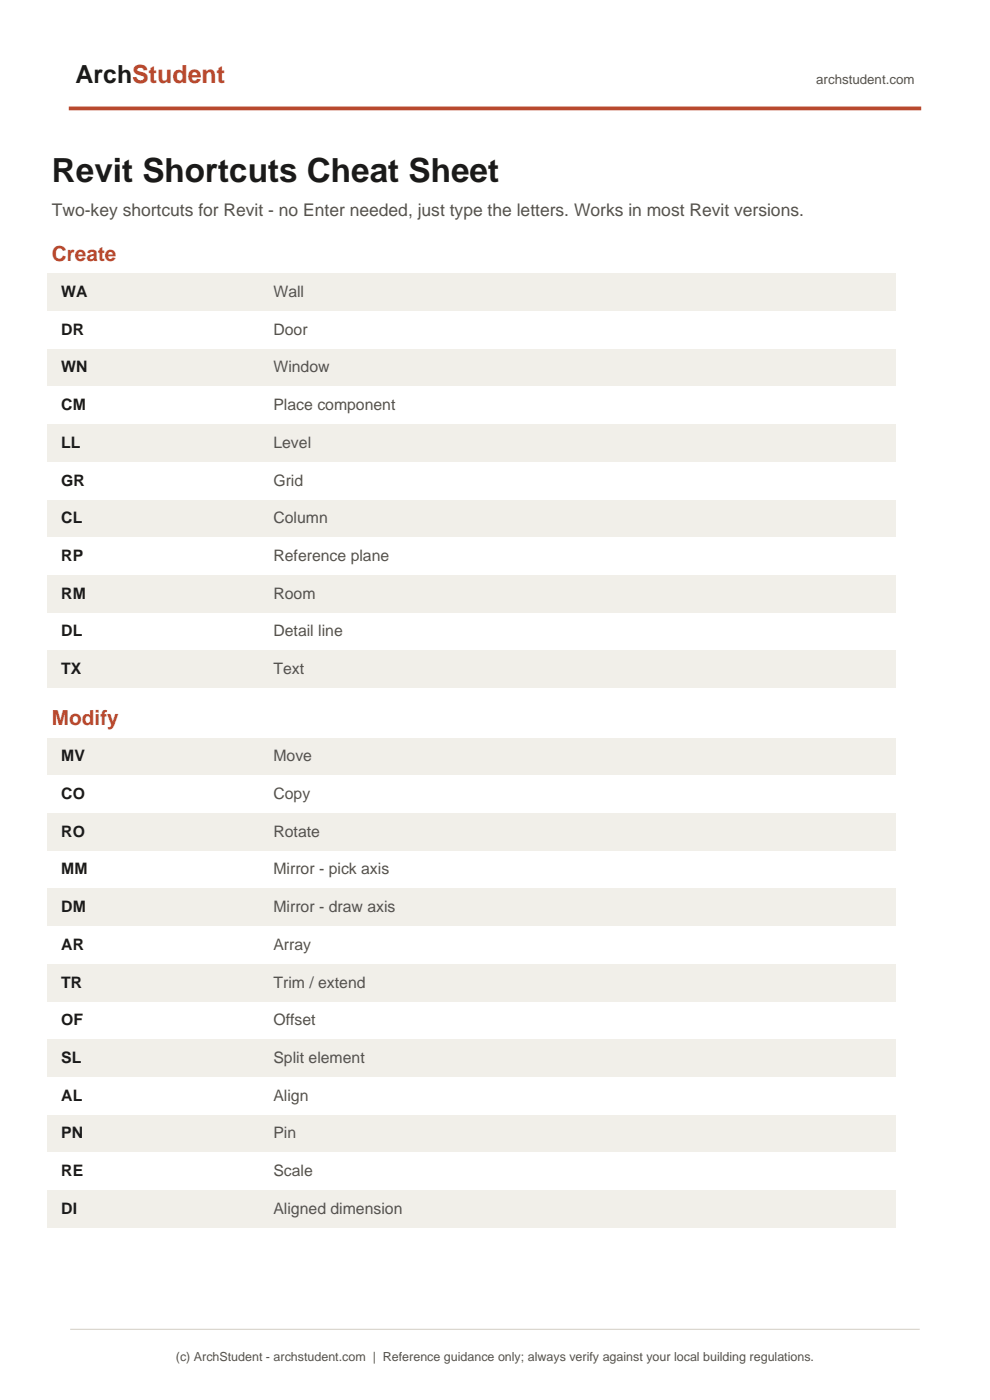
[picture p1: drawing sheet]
<svg xmlns="http://www.w3.org/2000/svg" width="210mm" height="297mm" viewBox="0 0 210 297" stroke-linecap="round" stroke-linejoin="round" font-family="sans-serif">
<defs><g id="words">
<text font-size="7.1" fill="#1a1a1a" x="11" y="38.6">Revit Shortcuts Cheat Sheet</text>
<text font-size="5.3" fill="#1a1a1a" x="16" y="17.6">ArchStudent</text>
<g font-size="4.4" fill="#b8492e">
<text x="11" y="55.3">Create</text>
<text x="11" y="153.8">Modify</text>
</g>
<text font-size="3.7" fill="#55524c" x="11" y="45.9">Two-key shortcuts for Revit - no Enter needed, just type the letters. Works in most Revit versions.</text>
<g font-size="3.4" fill="#1a1a1a">
<text x="13" y="63">WA</text>
<text x="13" y="71">DR</text>
<text x="13" y="79">WN</text>
<text x="13" y="87">CM</text>
<text x="13" y="95">LL</text>
<text x="13" y="103">GR</text>
<text x="13" y="111">CL</text>
<text x="13" y="119">RP</text>
<text x="13" y="127">RM</text>
<text x="13" y="135">DL</text>
<text x="13" y="143">TX</text>
<text x="13" y="161.5">MV</text>
<text x="13" y="169.5">CO</text>
<text x="13" y="177.5">RO</text>
<text x="13" y="185.5">MM</text>
<text x="13" y="193.5">DM</text>
<text x="13" y="201.5">AR</text>
<text x="13" y="209.5">TR</text>
<text x="13" y="217.5">OF</text>
<text x="13" y="225.5">SL</text>
<text x="13" y="233.5">AL</text>
<text x="13" y="241.5">PN</text>
<text x="13" y="249.5">RE</text>
<text x="13" y="257.5">DI</text>
</g>
<g font-size="3.4" fill="#55524c">
<text x="58" y="63">Wall</text>
<text x="58" y="71">Door</text>
<text x="58" y="79">Window</text>
<text x="58" y="87">Place component</text>
<text x="58" y="95">Level</text>
<text x="58" y="103">Grid</text>
<text x="58" y="111">Column</text>
<text x="58" y="119">Reference plane</text>
<text x="58" y="127">Room</text>
<text x="58" y="135">Detail line</text>
<text x="58" y="143">Text</text>
<text x="58" y="161.5">Move</text>
<text x="58" y="169.5">Copy</text>
<text x="58" y="177.5">Rotate</text>
<text x="58" y="185.5">Mirror - pick axis</text>
<text x="58" y="193.5">Mirror - draw axis</text>
<text x="58" y="201.5">Array</text>
<text x="58" y="209.5">Trim / extend</text>
<text x="58" y="217.5">Offset</text>
<text x="58" y="225.5">Split element</text>
<text x="58" y="233.5">Align</text>
<text x="58" y="241.5">Pin</text>
<text x="58" y="249.5">Scale</text>
<text x="58" y="257.5">Aligned dimension</text>
</g>
<text font-size="2.8" fill="#55524c" x="173.1" y="17.8">archstudent.com</text>
<text font-size="2.6" fill="#55524c" x="37.3" y="288.8">(c) ArchStudent - archstudent.com | Reference guidance only; always verify against your local building regulations.</text>
</g></defs>
<path d="M15 23h180" fill="none" stroke="#b8492e" stroke-width=".8"/>
<path d="M10 58h180v8h-180z" fill="#f1efe9"/>
<path d="M10 66h180v8h-180z" fill="#fff"/>
<path d="M10 74h180v8h-180z" fill="#f1efe9"/>
<path d="M10 82h180v8h-180z" fill="#fff"/>
<path d="M10 90h180v8h-180z" fill="#f1efe9"/>
<path d="M10 98h180v8h-180z" fill="#fff"/>
<path d="M10 106h180v8h-180z" fill="#f1efe9"/>
<path d="M10 114h180v8h-180z" fill="#fff"/>
<path d="M10 122h180v8h-180z" fill="#f1efe9"/>
<path d="M10 130h180v8h-180z" fill="#fff"/>
<g fill="#f1efe9">
<path d="M10 138h180v8h-180z"/>
<path d="M10 156.5h180v8h-180z"/>
</g>
<path d="M10 164.5h180v8h-180z" fill="#fff"/>
<path d="M10 172.5h180v8h-180z" fill="#f1efe9"/>
<path d="M10 180.5h180v8h-180z" fill="#fff"/>
<path d="M10 188.5h180v8h-180z" fill="#f1efe9"/>
<path d="M10 196.5h180v8h-180z" fill="#fff"/>
<path d="M10 204.5h180v8h-180z" fill="#f1efe9"/>
<path d="M10 212.5h180v8h-180z" fill="#fff"/>
<path d="M10 220.5h180v8h-180z" fill="#f1efe9"/>
<path d="M10 228.5h180v8h-180z" fill="#fff"/>
<path d="M10 236.5h180v8h-180z" fill="#f1efe9"/>
<path d="M10 244.5h180v8h-180z" fill="#fff"/>
<path d="M10 252.5h180v8h-180z" fill="#f1efe9"/>
<path d="M15 282h180" fill="none" stroke="#d2cdc3" stroke-width=".21"/>
<use href="#words"/>
</svg>
